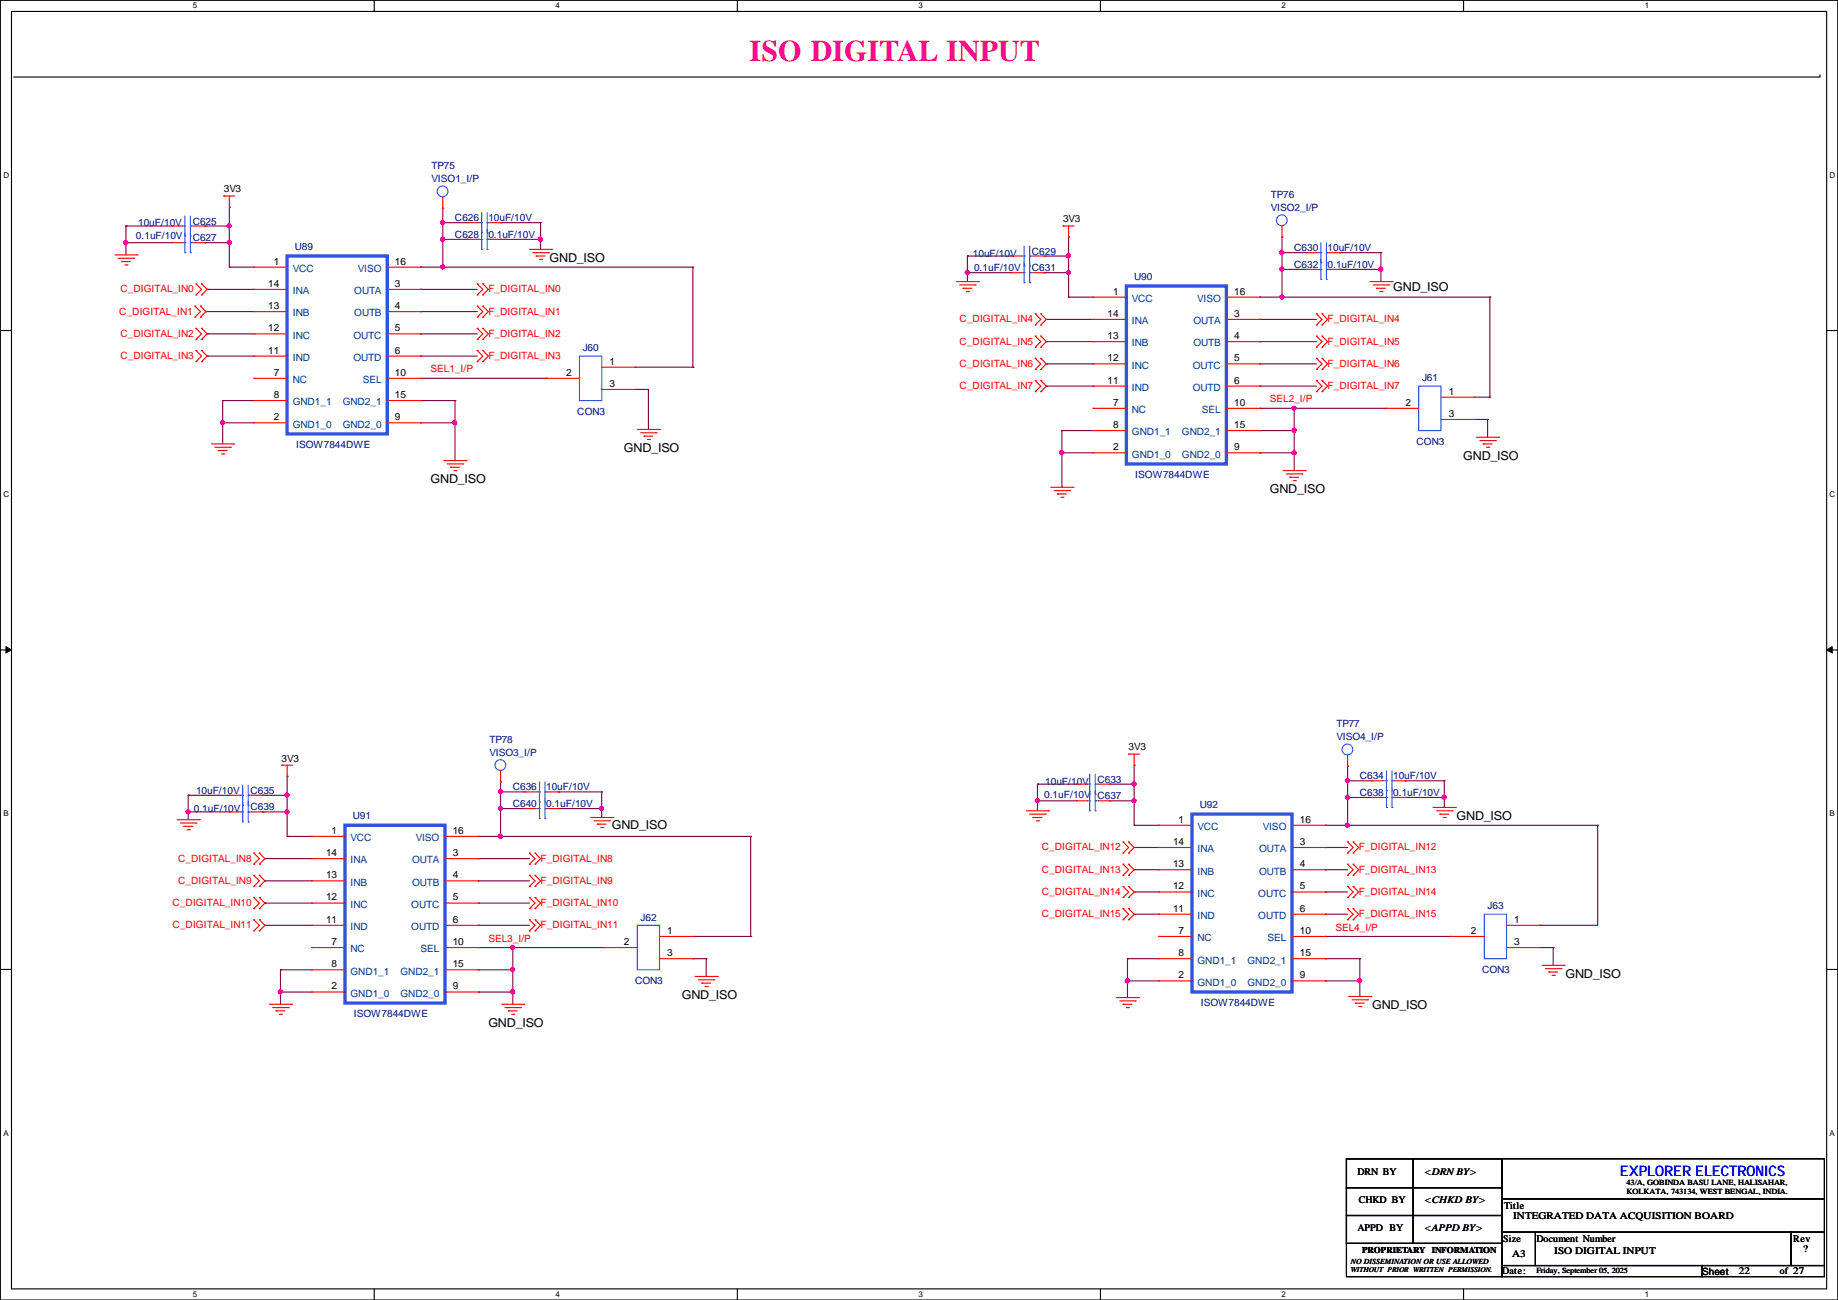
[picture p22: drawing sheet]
<svg xmlns="http://www.w3.org/2000/svg" width="420mm" height="297mm" viewBox="0 0 420 297" stroke-linecap="round" stroke-linejoin="round" font-family="sans-serif">
<defs><g id="words">
<text font-size="6.9" fill="#ff0080" x="171.3" y="14">ISO DIGITAL INPUT</text>
<text font-size="3.3" fill="#00f" x="370.2" y="268.7">EXPLORER ELECTRONICS</text>
<g font-size="2.8">
<text x="125.6" y="59.8">GND_ISO</text>
<text x="318.3" y="66.5">GND_ISO</text>
<text x="142.6" y="103.3">GND_ISO</text>
<text x="334.3" y="105.1">GND_ISO</text>
<text x="98.4" y="110.4">GND_ISO</text>
<text x="290.2" y="112.7">GND_ISO</text>
<text x="139.8" y="189.4">GND_ISO</text>
<text x="332.8" y="187.4">GND_ISO</text>
<text x="357.7" y="223.4">GND_ISO</text>
<text x="155.8" y="228.3">GND_ISO</text>
<text x="313.5" y="230.5">GND_ISO</text>
<text x="111.6" y="234.6">GND_ISO</text>
</g>
<g font-size="2.3" fill="#000080">
<text x="98.6" y="38.6">TP75</text>
<text x="98.6" y="41.6">VISO1_I/P</text>
<text x="290.4" y="45.2">TP76</text>
<text x="31.6" y="51.6">10uF/10V</text>
<text x="44" y="51.3">C625</text>
<text x="104" y="50.5">C626</text>
<text x="111.6" y="50.5">10uF/10V</text>
<text x="290.4" y="48.2">VISO2_I/P</text>
<text x="31.1" y="54.6">0.1uF/10V</text>
<text x="44" y="55.1">C627</text>
<text x="67.4" y="57.1">U89</text>
<text x="104" y="54.3">C628</text>
<text x="111.6" y="54.3">0.1uF/10V</text>
<text x="222.3" y="58.7">10uF/10V</text>
<text x="235.8" y="58.2">C629</text>
<text x="295.7" y="57.4">C630</text>
<text x="303.4" y="57.4">10uF/10V</text>
<text x="222.6" y="62">0.1uF/10V</text>
<text x="235.8" y="62">C631</text>
<text x="259.2" y="64">U90</text>
<text x="295.7" y="61.2">C632</text>
<text x="303.4" y="61.2">0.1uF/10V</text>
<text x="133.2" y="80.3">J60</text>
<text x="325" y="87.1">J61</text>
<text x="131.9" y="94.7">CON3</text>
<text x="323.7" y="101.6">CON3</text>
<text x="67.6" y="102.4">ISOW7844DWE</text>
<text x="259.4" y="109.2">ISOW7844DWE</text>
<text x="305.4" y="166.1">TP77</text>
<text x="111.8" y="169.7">TP78</text>
<text x="111.8" y="172.7">VISO3_I/P</text>
<text x="305.4" y="169.2">VISO4_I/P</text>
<text x="238.8" y="179.3">10uF/10V</text>
<text x="250.8" y="178.8">C633</text>
<text x="310.7" y="178">C634</text>
<text x="318.3" y="178">10uF/10V</text>
<text x="44.3" y="185.4">0.1uF/10V</text>
<text x="44.8" y="181.3">10uF/10V</text>
<text x="57.2" y="181.3">C635</text>
<text x="57.2" y="185.2">C639</text>
<text x="117.2" y="180.6">C636</text>
<text x="117.2" y="184.4">C640</text>
<text x="124.8" y="180.6">10uF/10V</text>
<text x="124.8" y="184.4">0.1uF/10V</text>
<text x="238.6" y="182.4">0.1uF/10V</text>
<text x="250.8" y="182.6">C637</text>
<text x="274.2" y="184.6">U92</text>
<text x="310.7" y="181.9">C638</text>
<text x="318.3" y="181.9">0.1uF/10V</text>
<text x="80.6" y="187.2">U91</text>
<text x="339.9" y="207.8">J63</text>
<text x="146.4" y="210.3">J62</text>
<text x="145.1" y="224.8">CON3</text>
<text x="338.7" y="222.2">CON3</text>
<text x="80.9" y="232.4">ISOW7844DWE</text>
<text x="274.4" y="229.9">ISOW7844DWE</text>
</g>
<g font-size="2.3">
<text x="51.1" y="43.9">3V3</text>
<text x="242.9" y="50.8">3V3</text>
<text x="61.3" y="65.5">14</text>
<text x="62.6" y="60.4">1</text>
<text x="90.3" y="65.5">3</text>
<text x="90.3" y="60.4">16</text>
<text x="61.3" y="70.6">13</text>
<text x="90.3" y="70.6">4</text>
<text x="254.3" y="67.3">1</text>
<text x="282" y="67.3">16</text>
<text x="61.3" y="75.7">12</text>
<text x="90.3" y="75.7">5</text>
<text x="253.1" y="77.5">13</text>
<text x="253.1" y="72.4">14</text>
<text x="282" y="72.4">3</text>
<text x="282" y="77.5">4</text>
<text x="61.3" y="80.8">11</text>
<text x="90.3" y="80.8">6</text>
<text x="139.3" y="83.3">1</text>
<text x="253.1" y="82.5">12</text>
<text x="282" y="82.5">5</text>
<text x="62.6" y="85.8">7</text>
<text x="90.3" y="85.8">10</text>
<text x="129.4" y="85.8">2</text>
<text x="139.3" y="88.4">3</text>
<text x="253.1" y="87.6">11</text>
<text x="282" y="87.6">6</text>
<text x="62.6" y="90.9">8</text>
<text x="90.3" y="90.9">15</text>
<text x="254.3" y="92.7">7</text>
<text x="282" y="92.7">10</text>
<text x="321.1" y="92.7">2</text>
<text x="331" y="90.2">1</text>
<text x="331" y="95.2">3</text>
<text x="62.6" y="96">2</text>
<text x="90.3" y="96">9</text>
<text x="254.3" y="97.8">8</text>
<text x="282" y="97.8">15</text>
<text x="254.3" y="102.9">2</text>
<text x="282" y="102.9">9</text>
<text x="64.3" y="174">3V3</text>
<text x="257.9" y="171.4">3V3</text>
<text x="75.8" y="190.5">1</text>
<text x="103.5" y="190.5">16</text>
<text x="269.3" y="187.9">1</text>
<text x="297" y="187.9">16</text>
<text x="74.5" y="195.6">14</text>
<text x="103.5" y="195.6">3</text>
<text x="268.1" y="193">14</text>
<text x="297" y="193">3</text>
<text x="74.5" y="200.6">13</text>
<text x="103.5" y="200.6">4</text>
<text x="268.1" y="203.2">12</text>
<text x="268.1" y="198.1">13</text>
<text x="297" y="198.1">4</text>
<text x="297" y="203.2">5</text>
<text x="74.5" y="205.7">12</text>
<text x="103.5" y="205.7">5</text>
<text x="268.1" y="208.3">11</text>
<text x="297" y="208.3">6</text>
<text x="74.5" y="210.8">11</text>
<text x="75.8" y="215.9">7</text>
<text x="103.5" y="210.8">6</text>
<text x="103.5" y="215.9">10</text>
<text x="142.6" y="215.9">2</text>
<text x="152.5" y="213.3">1</text>
<text x="269.3" y="213.3">7</text>
<text x="297" y="213.3">10</text>
<text x="336.1" y="213.3">2</text>
<text x="346" y="210.8">1</text>
<text x="346" y="215.9">3</text>
<text x="75.8" y="221">8</text>
<text x="103.5" y="221">15</text>
<text x="152.5" y="218.4">3</text>
<text x="269.3" y="218.4">8</text>
<text x="297" y="218.4">15</text>
<text x="75.8" y="226">2</text>
<text x="103.5" y="226">9</text>
<text x="269.3" y="223.5">2</text>
<text x="297" y="223.5">9</text>
<text x="310.2" y="268.6">DRN BY</text>
<text x="325.5" y="268.6">&lt;DRN BY&gt;</text>
<text x="310.5" y="274.9">CHKD BY</text>
<text x="325.5" y="274.9">&lt;CHKD BY&gt;</text>
<text x="310.2" y="281.3">APPD BY</text>
<text x="325.5" y="281.3">&lt;APPD BY&gt;</text>
<text x="343.7" y="276.2">Title</text>
<text x="345.8" y="278.5">INTEGRATED DATA ACQUISITION BOARD</text>
<text x="343.5" y="283.8">Size</text>
<text x="345.5" y="287.1">A3</text>
<text x="351.1" y="283.8">Document Number</text>
<text x="355.2" y="286.6">ISO DIGITAL INPUT</text>
<text x="409.8" y="283.8">Rev</text>
<text x="412.1" y="286.1">?</text>
<text x="343.2" y="291.2">Date:</text>
<text x="389" y="291.3">Sheet</text>
<text x="397.3" y="291.2">22</text>
</g>
<g font-size="2.3" fill="#004080">
<text x="66.9" y="62.1">VCC</text>
<text x="81.8" y="62.1">VISO</text>
<text x="66.9" y="67.2">INA</text>
<text x="80.9" y="67.2">OUTA</text>
<text x="258.7" y="69">VCC</text>
<text x="273.6" y="69">VISO</text>
<text x="66.9" y="77.4">INC</text>
<text x="66.9" y="72.3">INB</text>
<text x="80.8" y="77.4">OUTC</text>
<text x="80.9" y="72.3">OUTB</text>
<text x="258.7" y="74.1">INA</text>
<text x="272.7" y="74.1">OUTA</text>
<text x="66.9" y="82.5">IND</text>
<text x="80.8" y="82.5">OUTD</text>
<text x="258.7" y="79.2">INB</text>
<text x="272.7" y="79.2">OUTB</text>
<text x="66.9" y="87.5">NC</text>
<text x="82.9" y="87.5">SEL</text>
<text x="258.7" y="89.3">IND</text>
<text x="258.7" y="84.2">INC</text>
<text x="272.5" y="84.2">OUTC</text>
<text x="272.5" y="89.3">OUTD</text>
<text x="66.9" y="92.6">GND1_1</text>
<text x="78.3" y="92.6">GND2_1</text>
<text x="258.7" y="94.4">NC</text>
<text x="274.7" y="94.4">SEL</text>
<text x="66.9" y="97.7">GND1_0</text>
<text x="78.3" y="97.7">GND2_0</text>
<text x="258.7" y="99.5">GND1_1</text>
<text x="270.1" y="99.5">GND2_1</text>
<text x="258.7" y="104.6">GND1_0</text>
<text x="270.1" y="104.6">GND2_0</text>
<text x="273.6" y="189.6">VCC</text>
<text x="288.5" y="189.6">VISO</text>
<text x="80.1" y="192.2">VCC</text>
<text x="80.1" y="197.3">INA</text>
<text x="94.1" y="197.3">OUTA</text>
<text x="95" y="192.2">VISO</text>
<text x="273.6" y="194.7">INA</text>
<text x="287.7" y="194.7">OUTA</text>
<text x="80.1" y="202.3">INB</text>
<text x="94.1" y="202.3">OUTB</text>
<text x="273.6" y="199.8">INB</text>
<text x="287.7" y="199.8">OUTB</text>
<text x="80.1" y="207.4">INC</text>
<text x="94" y="207.4">OUTC</text>
<text x="273.6" y="210">IND</text>
<text x="273.6" y="204.9">INC</text>
<text x="287.5" y="204.9">OUTC</text>
<text x="287.5" y="210">OUTD</text>
<text x="80.1" y="212.5">IND</text>
<text x="94" y="212.5">OUTD</text>
<text x="273.6" y="215">NC</text>
<text x="289.6" y="215">SEL</text>
<text x="80.1" y="217.6">NC</text>
<text x="96.1" y="217.6">SEL</text>
<text x="273.6" y="220.1">GND1_1</text>
<text x="285.1" y="220.1">GND2_1</text>
<text x="80.1" y="227.7">GND1_0</text>
<text x="80.1" y="222.7">GND1_1</text>
<text x="91.5" y="227.7">GND2_0</text>
<text x="91.5" y="222.7">GND2_1</text>
<text x="273.6" y="225.2">GND1_0</text>
<text x="285.1" y="225.2">GND2_0</text>
</g>
<g font-size="2.3" fill="#f00">
<text x="27.3" y="71.9">C_DIGITAL_IN1</text>
<text x="27.5" y="66.8">C_DIGITAL_IN0</text>
<text x="111.6" y="66.8">F_DIGITAL_IN0</text>
<text x="111.6" y="71.9">F_DIGITAL_IN1</text>
<text x="27.5" y="77">C_DIGITAL_IN2</text>
<text x="111.6" y="77">F_DIGITAL_IN2</text>
<text x="219.3" y="73.6">C_DIGITAL_IN4</text>
<text x="303.4" y="73.6">F_DIGITAL_IN4</text>
<text x="27.5" y="82">C_DIGITAL_IN3</text>
<text x="111.6" y="82">F_DIGITAL_IN3</text>
<text x="219.3" y="78.7">C_DIGITAL_IN5</text>
<text x="219.3" y="83.8">C_DIGITAL_IN6</text>
<text x="303.4" y="78.7">F_DIGITAL_IN5</text>
<text x="303.4" y="83.8">F_DIGITAL_IN6</text>
<text x="98.4" y="85.1">SEL1_I/P</text>
<text x="219.3" y="88.9">C_DIGITAL_IN7</text>
<text x="303.4" y="88.9">F_DIGITAL_IN7</text>
<text x="290.2" y="91.9">SEL2_I/P</text>
<text x="40.7" y="196.8">C_DIGITAL_IN8</text>
<text x="123.5" y="196.8">F_DIGITAL_IN8</text>
<text x="238.1" y="194.3">C_DIGITAL_IN12</text>
<text x="310.5" y="194.3">F_DIGITAL_IN12</text>
<text x="40.7" y="201.9">C_DIGITAL_IN9</text>
<text x="123.5" y="201.9">F_DIGITAL_IN9</text>
<text x="238.1" y="199.4">C_DIGITAL_IN13</text>
<text x="310.5" y="199.4">F_DIGITAL_IN13</text>
<text x="39.5" y="207">C_DIGITAL_IN10</text>
<text x="123.5" y="207">F_DIGITAL_IN10</text>
<text x="238.1" y="204.5">C_DIGITAL_IN14</text>
<text x="238.1" y="209.5">C_DIGITAL_IN15</text>
<text x="310.5" y="204.5">F_DIGITAL_IN14</text>
<text x="310.5" y="209.5">F_DIGITAL_IN15</text>
<text x="39.5" y="212.1">C_DIGITAL_IN11</text>
<text x="111.6" y="215.1">SEL3_I/P</text>
<text x="123.5" y="212.1">F_DIGITAL_IN11</text>
<text x="305.1" y="212.6">SEL4_I/P</text>
</g>
<text font-size="2.2" x="406.7" y="291.1">of 27</text>
<text font-size="2" x="311.2" y="286.3">PROPRIETARY INFORMATION</text>
<g font-size="1.8">
<text x="44" y="1.9">5</text>
<text x="126.9" y="1.9">4</text>
<text x="209.9" y="1.9">3</text>
<text x="292.9" y="1.9">2</text>
<text x="375.8" y="1.9">1</text>
<text x=".8" y="40.6">D</text>
<text x="418.1" y="40.6">D</text>
<text x=".8" y="113.5">C</text>
<text x="418.1" y="113.5">C</text>
<text x=".8" y="186.5">B</text>
<text x="418.1" y="186.5">B</text>
<text x=".8" y="259.5">A</text>
<text x="418.1" y="259.5">A</text>
<text x="371.7" y="270.8">43/A, GOBINDA BASU LANE, HALISAHAR,</text>
<text x="371.7" y="272.9">KOLKATA, 743134, WEST BENGAL, INDIA.</text>
<text x="308.7" y="288.9">NO DISSEMINATION OR USE ALLOWED</text>
<text x="351.1" y="290.9">Friday, September 05, 2025</text>
<text x="44" y="296.3">5</text>
<text x="126.9" y="296.3">4</text>
<text x="209.9" y="296.3">3</text>
<text x="292.9" y="296.3">2</text>
<text x="375.8" y="296.3">1</text>
</g>
<text font-size="1.7" x="308.7" y="290.7">WITHOUT PRIOR WRITTEN PERMISSION.</text>
</g></defs>
<path d="M.1 .1h419.8v296.9h-419.8zM2.6 2.6h414.8v291.9h-414.8z" fill="none" stroke="#000" stroke-width=".25"/>
<g fill="#fff">
<path d="M44 .3h1v2h-1z"/>
<path d="M44 294.7h1v2h-1z"/>
</g>
<path d="M85.5 .1v2.5M85.5 294.5v2.5" fill="none" stroke="#000" stroke-width=".25"/>
<g fill="#fff">
<path d="M126.9 .3h.9v2h-.9z"/>
<path d="M126.9 294.7h.9v2h-.9z"/>
</g>
<path d="M168.5 .1v2.5M168.5 294.5v2.5" fill="none" stroke="#000" stroke-width=".25"/>
<g fill="#fff">
<path d="M209.9 .3h.9v2h-.9z"/>
<path d="M209.9 294.7h.9v2h-.9z"/>
</g>
<path d="M251.5 .1v2.5M251.5 294.5v2.5" fill="none" stroke="#000" stroke-width=".25"/>
<g fill="#fff">
<path d="M292.9 .3h.9v2h-.9z"/>
<path d="M292.9 294.7h.9v2h-.9z"/>
</g>
<path d="M334.4 .1v2.5M334.4 294.5v2.5" fill="none" stroke="#000" stroke-width=".25"/>
<g fill="#fff">
<path d="M375.8 .3h1v2h-1z"/>
<path d="M375.8 294.7h1v2h-1z"/>
<path d="M.8 39h1.1v2h-1.1z"/>
<path d="M418.1 39h1.2v2h-1.2z"/>
<path d="M.8 111.9h1.1v2h-1.1z"/>
<path d="M418.1 111.9h1.2v2h-1.2z"/>
</g>
<path d="M.1 75.5h2.5M417.4 75.5h2.5" fill="none" stroke="#000" stroke-width=".25"/>
<g fill="#fff">
<path d="M.8 184.9h1.1v1.9h-1.1z"/>
<path d="M418.1 184.9h1.1v1.9h-1.1z"/>
</g>
<path d="M.1 148.5h2.5M417.4 148.5h2.5" fill="none" stroke="#000" stroke-width=".25"/>
<path d="M1.4 147.7l1.2 .8-1.2 .7zM417.4 148.5l1.3-.8v1.5z" fill="#000" stroke="#000" stroke-width=".23"/>
<g fill="#fff">
<path d="M.8 257.9h1v1.9h-1z"/>
<path d="M418.1 257.9h1v1.9h-1z"/>
</g>
<g fill="none" stroke="#000" stroke-width=".25">
<path d="M415.9 17.1v.5h-412.8M.1 221.5h2.5M417.4 221.5h2.5M307.7 264.7h35.5v27h-35.5zM307.7 264.7h15.2v6.6h-15.2zM307.7 271.3h15.2v6.4h-15.2zM307.7 277.7h15.2v6.3h-15.2zM322.9 264.7h20.3v6.6h-20.3zM322.9 271.3h20.3v6.4h-20.3zM322.9 277.7h20.3v6.3h-20.3zM343.2 264.7h73.7v9.2h-73.7zM343.2 273.9h73.7v7.6h-73.7z"/>
<path d="M343.2 281.5h7.7v7.6h-7.7zM343.2 289.1h45.8v2.6h-45.8zM350.9 281.5h58.4v7.6h-58.4zM389 289.1h27.9v2.6h-27.9zM409.3 281.5h7.6v7.6h-7.6z"/>
</g>
<g fill="none" stroke="#800040" stroke-width=".25">
<path d="M28.8 51.6h.1M28.8 55.4h.1M28.8 55.4h10.4M28.8 51.6h10.4M28.8 51.6v6.6M46.8 55.4h.1M46.8 51.6h.1M46.8 55.4h5.6M46.8 51.6h5.6M52.4 55.4h.1M52.4 47.3h.1M52.4 51.6h.1"/>
<path d="M52.4 47.3v13.7M101.2 54.7h.1M101.2 50.9h.1M101.2 47.6h.1M101.2 47.6v13.4M101.2 54.7h5.6M101.2 50.9h5.6M114.4 50.9h.1M114.4 54.7h.1M114.4 54.7h9.1M114.4 50.9h9.1M123.5 50.9h.1"/>
<path d="M123.5 54.7h.1M123.5 50.9v6.1M221.1 58.5h.1M221.1 58.5h9.9M221.1 58.5v5.8M238.6 58.5h.1M238.6 58.5h5.6M244.2 54.2h.1M244.2 58.5h.1M244.2 54.2v13.7M292.9 57.7h.1M292.9 54.2h.1"/>
<path d="M292.9 54.2v13.7M292.9 57.7h5.6M306.2 57.7h.1M306.2 57.7h9.4M315.6 57.7h.1M315.6 57.7v6.6M47.1 71.2h.1M47.1 71.2h10.9M47.3 66.1h.1M47.3 76.3h.1M47.3 66.1h10.7M47.3 76.3h10.7"/>
<path d="M52.4 61h.1M52.4 61h5.6M96.1 61h.1M96.1 66.1h.1M96.1 71.2h.1M96.1 76.3h.1M96.1 61h62.2M96.1 66.1h13M96.1 71.2h13M96.1 76.3h13M158.3 61h.1M158.3 61v22.9"/>
<path d="M221.1 62.3h.1M221.1 62.3h9.9M238.6 62.3h.1M238.6 62.3h5.6M239.1 73h.1M239.1 78.1h.1M239.1 73h10.7M239.1 78.1h10.7M244.2 62.3h.1M244.2 67.9h.1M244.2 67.9h5.6M287.9 67.9h.1"/>
<path d="M287.9 73h.1M287.9 78.1h.1M287.9 67.9h52.5M287.9 73h12.9M287.9 78.1h12.9M292.9 61.5h.1M292.9 61.5h5.6M306.2 61.5h.1M306.2 61.5h9.4M315.6 61.5h.1M340.4 67.9h.1M340.4 67.9v22.9"/>
<path d="M47.3 81.4h.1M47.3 81.4h10.7M50.9 91.5h.1M50.9 96.6h.1M50.9 91.5v9.9M50.9 91.5h7.1M50.9 96.6h7.1M96.1 91.5h.1M96.1 96.6h.1M96.1 81.4h.1M96.1 91.5h7.9M96.1 96.6h7.9"/>
<path d="M96.1 81.4h13M96.1 86.4h28.7M104 91.5h.1M104 91.5v13.7M124.8 86.4h.1M145.1 89h.1M145.1 89h3.1v9.1M145.1 83.9h13.2M148.2 98.1h.1M158.3 83.9h.1M239.1 83.1h.1M239.1 88.2h.1"/>
<path d="M239.1 83.1h10.7M239.1 88.2h10.7M242.7 98.4h.1M242.7 98.4v12.9M242.7 98.4h7.1M287.9 98.4h.1M287.9 83.1h.1M287.9 88.2h.1M287.9 93.3h.1M287.9 98.4h7.8M287.9 83.1h12.9M287.9 88.2h12.9"/>
<path d="M287.9 93.3h28.7M295.7 98.4h.1M295.7 93.3h.1M295.7 93.3v14.2M316.6 93.3h.1M336.9 95.8h.1M336.9 95.8h3M336.9 90.8h3.5M339.9 95.8h.1M339.9 95.8v4.1M340.4 90.8h.1M104 105.2h.1"/>
<path d="M242.7 111.3h.1M242.7 103.5h.1M242.7 103.5h7.1M287.9 103.5h.1M287.9 103.5h7.8M295.7 103.5h.1M65.6 177.4h.1M65.6 177.4v13.7M114.4 178.6h.1M114.4 178.6v12.5M237.1 179.1h.1M237.1 179.1h8.9"/>
<path d="M237.1 179.1v6.1M253.6 179.1h.1M253.6 179.1h5.6M259.2 174.8h.1M259.2 179.1h.1M259.2 174.8v13.7M307.9 178.4h.1M307.9 175.1h.1M307.9 175.1v13.4M307.9 178.4h5.6M321.1 178.4h.1M321.1 178.4h8.9"/>
<path d="M330 178.4h.1M330 178.4v6.1M43 181.7h.1M43 185.5h.1M43 185.5h9.4M43 181.7h9.4M43 181.7v5.6M60 185.5h.1M60 181.7h.1M60 185.5h5.6M60 181.7h5.6M60.5 196.2h.1"/>
<path d="M60.5 196.2h10.7M65.6 185.5h.1M65.6 181.7h.1M65.6 191.1h.1M65.6 191.1h5.6M109.3 191.1h.1M109.3 196.2h.1M109.3 191.1h62.2M109.3 196.2h11.7M114.4 184.7h.1M114.4 180.9h.1M114.4 184.7h5.6"/>
<path d="M114.4 180.9h5.6M127.6 180.9h.1M127.6 184.7h.1M127.6 184.7h9.9M127.6 180.9h9.9M137.5 180.9h.1M137.5 184.7h.1M137.5 180.9v5.9M171.5 191.1h.1M171.5 191.1v22.8M237.1 183h.1M237.1 183h8.9"/>
<path d="M253.6 183h.1M253.6 183h5.6M259.2 183h.1M259.2 188.5h.1M259.2 193.6h.1M259.2 198.7h.1M259.2 188.5h5.6M259.2 193.6h5.6M259.2 198.7h5.6M302.9 188.5h.1M302.9 193.6h.1M302.9 198.7h.1"/>
<path d="M302.9 188.5h62.2M302.9 193.6h5M302.9 198.7h5M307.9 182.2h.1M307.9 188.5h.1M307.9 182.2h5.6M321.1 182.2h.1M321.1 182.2h8.9M330 184.5h.1M365.1 188.5h.1M365.1 188.5v22.9h-13.2M60.5 201.2h.1"/>
<path d="M60.5 206.3h.1M60.5 211.4h.1M60.5 201.2h10.7M60.5 206.3h10.7M60.5 211.4h10.7M109.3 201.2h.1M109.3 206.3h.1M109.3 211.4h.1M109.3 216.5h.1M109.3 201.2h11.7M109.3 206.3h11.7M109.3 211.4h11.7"/>
<path d="M109.3 216.5h28.7M117.2 216.5h.1M117.2 216.5v12.9M138 216.5h.1M158.3 219h.1M158.3 219h3.1M158.3 213.9h13.2M161.4 219h.1M161.4 219v4.1M171.5 213.9h.1M257.6 219h.1M257.6 219v8.9"/>
<path d="M257.6 219h7.2M259.2 203.8h.1M259.2 208.9h.1M259.2 203.8h5.6M259.2 208.9h5.6M302.9 219h.1M302.9 203.8h.1M302.9 208.9h.1M302.9 213.9h.1M302.9 219h7.8M302.9 203.8h5M302.9 208.9h5"/>
<path d="M302.9 213.9h28.7M310.7 219h.1M310.7 219v8.7M351.9 216.5h.1M351.9 211.4h.1M351.9 216.5h3M354.9 216.5h.1M354.9 216.5v4M64.1 221.6h.1M64.1 226.6h.1M64.1 221.6v7.8M64.1 221.6h7.1"/>
<path d="M64.1 226.6h7.1M109.3 221.6h.1M109.3 226.6h.1M109.3 221.6h7.9M109.3 226.6h7.9M117.2 221.6h.1M117.2 226.6h.1M257.6 224.1h.1M257.6 224.1h7.2M302.9 224.1h.1M302.9 224.1h7.8M310.7 224.1h.1"/>
</g>
<g fill="#f0f" stroke="#f0f" stroke-width=".25">
<circle cx="103.9" cy="96.6" r=".47"/>
<circle cx="50.8" cy="96.6" r=".47"/>
<circle cx="52.4" cy="55.4" r=".47"/>
<circle cx="52.4" cy="51.6" r=".47"/>
<circle cx="101.1" cy="54.6" r=".47"/>
<circle cx="123.5" cy="54.6" r=".47"/>
<circle cx="101.1" cy="50.8" r=".47"/>
<circle cx="295.7" cy="103.4" r=".47"/>
<circle cx="244.1" cy="62.3" r=".47"/>
<circle cx="244.1" cy="58.5" r=".47"/>
<circle cx="292.9" cy="61.5" r=".47"/>
<circle cx="292.9" cy="57.7" r=".47"/>
<circle cx="315.5" cy="61.5" r=".47"/>
<circle cx="117.1" cy="226.6" r=".47"/>
<circle cx="117.1" cy="221.5" r=".47"/>
<circle cx="64.1" cy="226.6" r=".47"/>
<circle cx="65.6" cy="185.5" r=".47"/>
<circle cx="65.6" cy="181.6" r=".47"/>
<circle cx="114.3" cy="191" r=".47"/>
<circle cx="114.3" cy="184.7" r=".47"/>
<circle cx="137.5" cy="184.7" r=".47"/>
<circle cx="259.1" cy="182.9" r=".47"/>
<circle cx="259.1" cy="179.1" r=".47"/>
<circle cx="307.9" cy="182.1" r=".47"/>
<circle cx="307.9" cy="178.3" r=".47"/>
<circle cx="28.7" cy="55.4" r=".47"/>
<circle cx="330" cy="182.1" r=".47"/>
<circle cx="237" cy="182.9" r=".47"/>
<circle cx="43" cy="185.5" r=".47"/>
<circle cx="221" cy="62.3" r=".47"/>
<circle cx="242.6" cy="103.4" r=".47"/>
<circle cx="295.7" cy="98.3" r=".47"/>
<circle cx="295.7" cy="93.2" r=".47"/>
<circle cx="114.3" cy="180.9" r=".47"/>
<circle cx="101.1" cy="61" r=".47"/>
<circle cx="292.9" cy="67.8" r=".47"/>
<circle cx="117.1" cy="216.4" r=".47"/>
<circle cx="307.9" cy="188.5" r=".47"/>
<circle cx="310.7" cy="224.1" r=".47"/>
<circle cx="257.6" cy="224.1" r=".47"/>
</g>
<g fill="none" stroke="#f00" stroke-width=".25">
<path d="M26.2 58.2h5.1M27 59h3.6M27.8 59.8h.1M27.8 59.8h2M30.6 59h.1M31.3 58.2h.1M39.2 51.6h.1M39.2 55.4h.1M39.2 51.6h2.5M39.2 55.4h2.5M44.3 51.6h2.5M44.3 55.4h2.5"/>
<path d="M46.8 51.6h.1M46.8 55.4h.1M51.1 44.8h.1M51.1 44.8h2.6M52.4 47.3h.1M52.4 44.8v2.5M101.2 47.6h.1M101.2 45v2.6M106.8 50.9h.1M106.8 54.7h.1M106.8 50.9h2.5M106.8 54.7h2.5"/>
<path d="M111.8 50.9h2.6M111.8 54.7h2.6M114.4 50.9h.1M114.4 54.7h.1M121 57h5.1M121.8 57.7h3.5M122.5 58.5h.1M122.5 58.5h2M123.3 59.3h.5M123.8 59.3h.1M125.3 57.7h.1M126.1 57h.1"/>
<path d="M231 58.5h.1M231 58.5h2.5M236.1 58.5h2.5M238.6 58.5h.1M242.9 51.6h.1M242.9 51.6h2.5M244.2 54.2h.1M244.2 51.6v2.6M292.9 54.2h.1M292.9 51.6v2.6M298.5 57.7h.1M298.5 57.7h2.6"/>
<path d="M303.6 57.7h2.6M306.2 57.7h.1M28.5 60.5h.5M29 60.5h.1M44.5 72.5h.1M44.5 69.9h.1M44.5 69.9l1.3 1.3-1.3 1.3M44.8 67.4h.1M44.8 64.8h.1M44.8 77.5h.1M44.8 75h.1M44.8 64.8l1.3 1.3-1.3 1.3"/>
<path d="M44.8 75l1.3 1.3-1.3 1.2M45.8 69.9h.1M45.8 72.5h.1M45.8 69.9l1.3 1.3-1.3 1.3M46.1 64.8h.1M46.1 67.4h.1M46.1 75h.1M46.1 77.5h.1M46.1 64.8l1.2 1.3-1.2 1.3M46.1 75l1.2 1.3-1.2 1.2M58 61h.1M58 76.3h.1"/>
<path d="M58 71.2h.1M58 66.1h.1M58 61h7.6M58 66.1h7.6M58 71.2h7.6M58 76.3h7.6M88.5 61h7.6M88.5 66.1h7.6M88.5 71.2h7.6M88.5 76.3h7.6M96.1 66.1h.1M96.1 71.2h.1"/>
<path d="M96.1 76.3h.1M96.1 61h.1M109.1 64.8h.1M109.1 67.4h.1M109.1 69.9h.1M109.1 72.5h.1M109.1 75h.1M109.1 77.5h.1M109.1 64.8l1.2 1.3-1.2 1.3M109.1 69.9l1.2 1.3-1.2 1.3M109.1 75l1.2 1.3-1.2 1.2M110.3 64.8h.1"/>
<path d="M110.3 67.4h.1M110.3 69.9h.1M110.3 72.5h.1M110.3 75h.1M110.3 77.5h.1M110.3 64.8l1.3 1.3-1.3 1.3M110.3 69.9l1.3 1.3-1.3 1.3M110.3 75l1.3 1.3-1.3 1.2M218.5 64.3h5.1M219.3 65.1h3.5M220 65.9h.1M220 65.9h2.1"/>
<path d="M220.8 66.6h.5M221.3 66.6h.1M222.8 65.1h.1M223.6 64.3h.1M231 62.3h.1M231 62.3h2.5M236.1 62.3h2.5M236.6 74.2h.1M236.6 71.7h.1M236.6 79.3h.1M236.6 76.8h.1M236.6 71.7l1.2 1.3-1.2 1.2"/>
<path d="M236.6 76.8l1.2 1.3-1.2 1.2M237.8 71.7h.1M237.8 74.2h.1M237.8 76.8h.1M237.8 79.3h.1M237.8 71.7l1.3 1.3-1.3 1.2M237.8 76.8l1.3 1.3-1.3 1.2M238.6 62.3h.1M249.8 67.9h.1M249.8 78.1h.1M249.8 73h.1M249.8 67.9h7.6"/>
<path d="M249.8 73h7.6M249.8 78.1h7.6M280.2 67.9h7.7M280.2 73h7.7M280.2 78.1h7.7M287.9 73h.1M287.9 78.1h.1M287.9 67.9h.1M298.5 61.5h.1M298.5 61.5h2.6M300.8 71.7h.1M300.8 74.2h.1"/>
<path d="M300.8 76.8h.1M300.8 79.3h.1M300.8 71.7l1.3 1.3-1.3 1.2M300.8 76.8l1.3 1.3-1.3 1.2M302.1 71.7h.1M302.1 74.2h.1M302.1 76.8h.1M302.1 79.3h.1M302.1 71.7l1.3 1.3-1.3 1.2M302.1 76.8l1.3 1.3-1.3 1.2M303.6 61.5h2.6M306.2 61.5h.1"/>
<path d="M313 64.3h5.1M313.8 65.1h3.5M314.5 65.9h.1M314.5 65.9h2.1M315.3 66.6h.5M315.8 66.6h.1M317.3 65.1h.1M318.1 64.3h.1M44.8 82.6h.1M44.8 80.1h.1M44.8 80.1l1.3 1.3-1.3 1.2M46.1 80.1h.1"/>
<path d="M46.1 82.6h.1M46.1 80.1l1.2 1.3-1.2 1.2M58 96.6h.1M58 86.4h.1M58 91.5h.1M58 81.4h.1M58 96.6h7.6M58 81.4h7.6M58 86.4h7.6M58 91.5h7.6M88.5 96.6h7.6M88.5 81.4h7.6"/>
<path d="M88.5 86.4h7.6M88.5 91.5h7.6M96.1 81.4h.1M96.1 96.6h.1M96.1 86.4h.1M96.1 91.5h.1M109.1 80.1h.1M109.1 82.6h.1M109.1 80.1l1.2 1.3-1.2 1.2M110.3 80.1h.1M110.3 82.6h.1M110.3 80.1l1.3 1.3-1.3 1.2"/>
<path d="M124.8 86.4h.1M124.8 86.4h7.6M137.5 83.9h7.6M137.5 89h7.6M145.1 83.9h.1M145.1 89h.1M145.6 98.1h5.1M146.4 98.9h3.5M147.2 99.6h.1M147.2 99.6h2M149.9 98.9h.1M150.7 98.1h.1"/>
<path d="M236.6 84.4h.1M236.6 81.9h.1M236.6 89.5h.1M236.6 86.9h.1M236.6 81.9l1.2 1.2-1.2 1.3M236.6 86.9l1.2 1.3-1.2 1.3M237.8 81.9h.1M237.8 84.4h.1M237.8 86.9h.1M237.8 89.5h.1M237.8 81.9l1.3 1.2-1.3 1.3M237.8 86.9l1.3 1.3-1.3 1.3"/>
<path d="M249.8 93.3h.1M249.8 98.4h.1M249.8 88.2h.1M249.8 83.1h.1M249.8 83.1h7.6M249.8 88.2h7.6M249.8 93.3h7.6M249.8 98.4h7.6M280.2 83.1h7.7M280.2 88.2h7.7M280.2 93.3h7.7M280.2 98.4h7.7"/>
<path d="M287.9 83.1h.1M287.9 88.2h.1M287.9 93.3h.1M287.9 98.4h.1M300.8 81.9h.1M300.8 84.4h.1M300.8 86.9h.1M300.8 89.5h.1M300.8 81.9l1.3 1.2-1.3 1.3M300.8 86.9l1.3 1.3-1.3 1.3M302.1 81.9h.1M302.1 84.4h.1"/>
<path d="M302.1 86.9h.1M302.1 89.5h.1M302.1 81.9l1.3 1.2-1.3 1.3M302.1 86.9l1.3 1.3-1.3 1.3M316.6 93.3h.1M316.6 93.3h7.6M329.3 90.8h7.6M329.3 95.8h7.6M336.9 90.8h.1M336.9 95.8h.1M337.4 99.9h5.1M342.5 99.9h.1"/>
<path d="M48.3 101.4h5.1M49.1 102.2h3.6M49.9 102.9h.1M49.9 102.9h2M50.6 103.7h.5M51.1 103.7h.1M52.7 102.2h.1M53.4 101.4h.1M101.4 105.2h5.1M102.2 106h3.5M103 106.8h.1M103 106.8h2"/>
<path d="M103.7 107.5h.5M104.2 107.5h.1M105.7 106h.1M106.5 105.2h.1M147.9 100.4h.5M148.4 100.4h.1M240.1 111.3h5.1M240.9 112.1h3.5M241.6 112.9h.1M241.6 112.9h2.1M242.4 113.6h.5M242.9 113.6h.1"/>
<path d="M244.4 112.1h.1M245.2 111.3h.1M249.8 103.5h.1M249.8 103.5h7.6M280.2 103.5h7.7M287.9 103.5h.1M293.2 107.5h5.1M294 108.3h3.5M294.7 109h.1M294.7 109h2.1M295.5 109.8h.5M296 109.8h.1"/>
<path d="M297.5 108.3h.1M298.3 107.5h.1M338.2 100.7h3.5M338.9 101.4h.1M338.9 101.4h2.1M339.7 102.2h.5M340.2 102.2h.1M341.7 100.7h.1M64.3 174.8h.1M64.3 174.8h2.6M65.6 177.4h.1M65.6 174.8v2.6"/>
<path d="M114.4 178.6h.1M114.4 176.1v2.5M246 179.1h.1M246 179.1h2.5M251 179.1h2.6M253.6 179.1h.1M257.9 172.3h.1M257.9 172.3h2.5M259.2 174.8h.1M259.2 172.3v2.5M307.9 175.1h.1M307.9 172.5v2.6"/>
<path d="M313.5 178.4h.1M313.5 178.4h2.6M318.6 178.4h2.5M321.1 178.4h.1M40.5 187.3h5.1M41.2 188h3.6M42 188.8h.1M42 188.8h2M42.8 189.6h.5M43.3 189.6h.1M44.8 188h.1M45.6 187.3h.1"/>
<path d="M52.4 181.7h.1M52.4 185.5h.1M52.4 181.7h2.5M52.4 185.5h2.5M57.5 181.7h2.5M57.5 185.5h2.5M58 197.4h.1M58 194.9h.1M58 200h.1M58 194.9l1.3 1.3-1.3 1.2M58 200l1.3 1.2-1.3 1.3M59.3 194.9h.1"/>
<path d="M59.3 197.4h.1M59.3 200h.1M59.3 194.9l1.2 1.3-1.2 1.2M59.3 200l1.2 1.2-1.2 1.3M60 181.7h.1M60 185.5h.1M71.2 191.1h.1M71.2 196.2h.1M71.2 191.1h7.6M71.2 196.2h7.6M101.7 191.1h7.6M101.7 196.2h7.6"/>
<path d="M109.3 196.2h.1M109.3 191.1h.1M120 180.9h.1M120 184.7h.1M120 180.9h2.5M120 184.7h2.5M121 194.9h.1M121 197.4h.1M121 200h.1M121 194.9l1.3 1.3-1.3 1.2M121 200l1.3 1.2-1.3 1.3M122.3 194.9h.1"/>
<path d="M122.3 197.4h.1M122.3 200h.1M122.3 194.9l1.2 1.3-1.2 1.2M122.3 200l1.2 1.2-1.2 1.3M125.1 180.9h2.5M125.1 184.7h2.5M127.6 180.9h.1M127.6 184.7h.1M135 186.8h5M135.7 187.5h3.6M136.5 188.3h.1M136.5 188.3h2"/>
<path d="M137.2 189.1h.6M137.8 189.1h.1M139.3 187.5h.1M140 186.8h.1M234.5 185.2h5.1M235.3 186h3.5M236.1 186.8h.1M236.1 186.8h2M236.8 187.5h.5M237.3 187.5h.1M238.8 186h.1M239.6 185.2h.1"/>
<path d="M246 183h.1M246 183h2.5M251 183h2.6M253.6 183h.1M256.6 194.9h.1M256.6 192.4h.1M256.6 200h.1M256.6 197.4h.1M256.6 192.4l1.3 1.2-1.3 1.3M256.6 197.4l1.3 1.3-1.3 1.3M257.9 192.4h.1M257.9 194.9h.1"/>
<path d="M257.9 197.4h.1M257.9 200h.1M257.9 192.4l1.3 1.2-1.3 1.3M257.9 197.4l1.3 1.3-1.3 1.3M264.8 188.5h.1M264.8 198.7h.1M264.8 193.6h.1M264.8 188.5h7.6M264.8 193.6h7.6M264.8 198.7h7.6M295.2 188.5h7.7M295.2 193.6h7.7"/>
<path d="M295.2 198.7h7.7M302.9 193.6h.1M302.9 198.7h.1M302.9 188.5h.1M307.9 192.4h.1M307.9 194.9h.1M307.9 197.4h.1M307.9 200h.1M307.9 192.4l1.3 1.2-1.3 1.3M307.9 197.4l1.3 1.3-1.3 1.3M309.2 192.4h.1M309.2 194.9h.1"/>
<path d="M309.2 197.4h.1M309.2 200h.1M309.2 192.4l1.3 1.2-1.3 1.3M309.2 197.4l1.3 1.3-1.3 1.3M313.5 182.2h.1M313.5 182.2h2.6M318.6 182.2h2.5M321.1 182.2h.1M327.5 184.5h5.1M328.3 185.2h3.5M329 186h.1M329 186h2"/>
<path d="M329.8 186.8h.5M330.3 186.8h.1M331.8 185.2h.1M332.6 184.5h.1M58 202.5h.1M58 207.6h.1M58 205.1h.1M58 212.7h.1M58 210.1h.1M58 205.1l1.3 1.2-1.3 1.3M58 210.1l1.3 1.3-1.3 1.3M59.3 202.5h.1"/>
<path d="M59.3 205.1h.1M59.3 207.6h.1M59.3 210.1h.1M59.3 212.7h.1M59.3 205.1l1.2 1.2-1.2 1.3M59.3 210.1l1.2 1.3-1.2 1.3M71.2 216.5h.1M71.2 211.4h.1M71.2 206.3h.1M71.2 201.2h.1M71.2 216.5h7.6M71.2 211.4h7.6"/>
<path d="M71.2 201.2h7.6M71.2 206.3h7.6M101.7 216.5h7.6M101.7 211.4h7.6M101.7 201.2h7.6M101.7 206.3h7.6M109.3 201.2h.1M109.3 206.3h.1M109.3 211.4h.1M109.3 216.5h.1M121 202.5h.1M121 205.1h.1"/>
<path d="M121 207.6h.1M121 210.1h.1M121 212.7h.1M121 205.1l1.3 1.2-1.3 1.3M121 210.1l1.3 1.3-1.3 1.3M122.3 202.5h.1M122.3 205.1h.1M122.3 207.6h.1M122.3 210.1h.1M122.3 212.7h.1M122.3 205.1l1.2 1.2-1.2 1.3M122.3 210.1l1.2 1.3-1.2 1.3"/>
<path d="M138 216.5h.1M138 216.5h7.6M150.7 213.9h7.6M150.7 219h7.6M158.3 213.9h.1M158.3 219h.1M256.6 205.1h.1M256.6 202.5h.1M256.6 210.1h.1M256.6 207.6h.1M256.6 202.5l1.3 1.3-1.3 1.3M256.6 207.6l1.3 1.3-1.3 1.2"/>
<path d="M257.9 202.5h.1M257.9 205.1h.1M257.9 207.6h.1M257.9 210.1h.1M257.9 202.5l1.3 1.3-1.3 1.3M257.9 207.6l1.3 1.3-1.3 1.2M264.8 213.9h.1M264.8 219h.1M264.8 208.9h.1M264.8 203.8h.1M264.8 203.8h7.6M264.8 208.9h7.6"/>
<path d="M264.8 213.9h7.6M264.8 219h7.6M295.2 203.8h7.7M295.2 208.9h7.7M295.2 213.9h7.7M295.2 219h7.7M302.9 203.8h.1M302.9 208.9h.1M302.9 213.9h.1M302.9 219h.1M307.9 202.5h.1M307.9 205.1h.1"/>
<path d="M307.9 207.6h.1M307.9 210.1h.1M307.9 202.5l1.3 1.3-1.3 1.3M307.9 207.6l1.3 1.3-1.3 1.2M309.2 202.5h.1M309.2 205.1h.1M309.2 207.6h.1M309.2 210.1h.1M309.2 202.5l1.3 1.3-1.3 1.3M309.2 207.6l1.3 1.3-1.3 1.2M331.6 213.9h.1M331.6 213.9h7.6"/>
<path d="M344.3 216.5h7.6M344.3 211.4h7.6M351.9 211.4h.1M351.9 216.5h.1M61.6 229.4h5M62.3 230.2h3.6M63.1 231h.1M63.1 231h2M63.8 231.7h.5M64.3 231.7h.1M65.9 230.2h.1M66.6 229.4h.1"/>
<path d="M71.2 226.6h.1M71.2 221.6h.1M71.2 226.6h7.6M71.2 221.6h7.6M101.7 226.6h7.6M101.7 221.6h7.6M109.3 226.6h.1M109.3 221.6h.1M114.6 229.4h5.1M115.4 230.2h3.6M116.2 231h.1M116.2 231h2"/>
<path d="M116.9 231.7h.5M117.4 231.7h.1M119 230.2h.1M119.7 229.4h.1M158.8 223.1h5.1M159.6 223.8h3.6M160.4 224.6h.1M160.4 224.6h2M161.1 225.4h.5M161.6 225.4h.1M163.2 223.8h.1M163.9 223.1h.1"/>
<path d="M255.1 227.9h5.1M255.9 228.7h3.5M256.6 229.4h.1M256.6 229.4h2.1M257.4 230.2h.5M257.9 230.2h.1M259.4 228.7h.1M260.2 227.9h.1M264.8 224.1h.1M264.8 224.1h7.6M295.2 224.1h7.7M302.9 224.1h.1"/>
<path d="M308.2 227.7h5.1M308.9 228.4h3.6M309.7 229.2h.1M309.7 229.2h2M310.5 229.9h.5M311 229.9h.1M312.5 228.4h.1M313.3 227.7h.1M352.4 220.5h5.1M353.1 221.3h3.6M353.9 222.1h.1M353.9 222.1h2"/>
<path d="M354.7 222.8h.5M355.2 222.8h.1M356.7 221.3h.1M357.5 220.5h.1"/>
</g>
<g fill="none" stroke="#3153dd" stroke-width=".25">
<path d="M41.7 51.6h.5M41.7 55.4h.5M42.2 51.6h.1M42.2 53.9h.1M42.2 55.4h.1M42.2 57.7h.1M42.2 49.4v8.3M43.5 53.9h.1M43.5 51.6h.1M43.5 57.7h.1M43.5 55.4h.1M43.5 51.6h.8"/>
<path d="M43.5 49.4v8.3M43.5 55.4h.8M109.3 50.9h.8M109.3 54.7h.8M110.1 53.2h.1M110.1 50.9h.1M110.1 57h.1M110.1 54.7h.1M110.1 48.6v8.4M111.3 50.9h.1M111.3 53.2h.1M111.3 54.7h.1"/>
<path d="M111.3 57h.1M111.3 50.9h.5M111.3 48.6v8.4M111.3 54.7h.5M233.5 58.5h.5M234 58.5h.1M234 56.2v8.4M235.3 58.5h.1M235.3 56.2v8.4M235.3 58.5h.8M301.1 57.7h.7M301.8 57.7h.1"/>
<path d="M301.8 55.4v8.4M303.1 57.7h.1M303.1 55.4v8.4M303.1 57.7h.5M233.5 62.3h.5M234 62.3h.1M234 64.6h.1M234 60.8h.1M235.3 64.6h.1M235.3 62.3h.1M235.3 60.8h.1M235.3 62.3h.8"/>
<path d="M301.1 61.5h.7M301.8 63.8h.1M301.8 61.5h.1M301.8 60h.1M303.1 61.5h.1M303.1 63.8h.1M303.1 60h.1M303.1 61.5h.5M132.4 81.4h5.1v10.1h-5.1zM324.2 88.2h5.1v10.2h-5.1zM55.5 179.4v8.4M56.7 179.4v8.4"/>
<path d="M123.3 178.6v8.4M124.5 178.6v8.4M248.5 179.1h.5M249 179.1h.1M249 176.9v8.3M250.3 179.1h.1M250.3 176.9v8.3M250.3 179.1h.7M316.1 178.4h.7M316.8 178.4h.1M316.8 176.1v8.4M318.1 178.4h.1"/>
<path d="M318.1 178.4h.5M318.1 176.1v8.4M54.9 181.7h.6M54.9 185.5h.6M55.5 181.7h.1M55.5 184h.1M55.5 185.5h.1M55.5 187.8h.1M56.7 184h.1M56.7 181.7h.1M56.7 187.8h.1M56.7 185.5h.1"/>
<path d="M56.7 181.7h.8M56.7 185.5h.8M122.5 180.9h.8M122.5 184.7h.8M123.3 183.2h.1M123.3 180.9h.1M123.3 187h.1M123.3 184.7h.1M124.5 180.9h.1M124.5 183.2h.1M124.5 184.7h.1M124.5 187h.1"/>
<path d="M124.5 180.9h.6M124.5 184.7h.6M248.5 183h.5M249 183h.1M249 185.2h.1M249 181.4h.1M250.3 185.2h.1M250.3 183h.1M250.3 181.4h.1M250.3 183h.7M316.1 182.2h.7M316.8 180.7h.1"/>
<path d="M316.8 184.5h.1M316.8 182.2h.1M318.1 180.7h.1M318.1 182.2h.1M318.1 184.5h.1M318.1 182.2h.5M145.6 211.4h5.1v10.2h-5.1zM339.2 208.9h5.1v10.1h-5.1z"/>
<circle cx="101.1" cy="43.7" r="1.23"/>
<circle cx="292.9" cy="50.3" r="1.23"/>
<circle cx="114.3" cy="174.8" r="1.23"/>
<circle cx="307.9" cy="171.2" r="1.23"/>
</g>
<path d="M65.6 58.5h22.9v40.6h-22.9zM257.4 65.4h22.8v40.6h-22.8zM78.8 188.5h22.9v40.7h-22.9zM272.4 186h22.8v40.6h-22.8z" fill="none" stroke="#3153dd" stroke-width=".76"/>
<use href="#words"/>
</svg>
